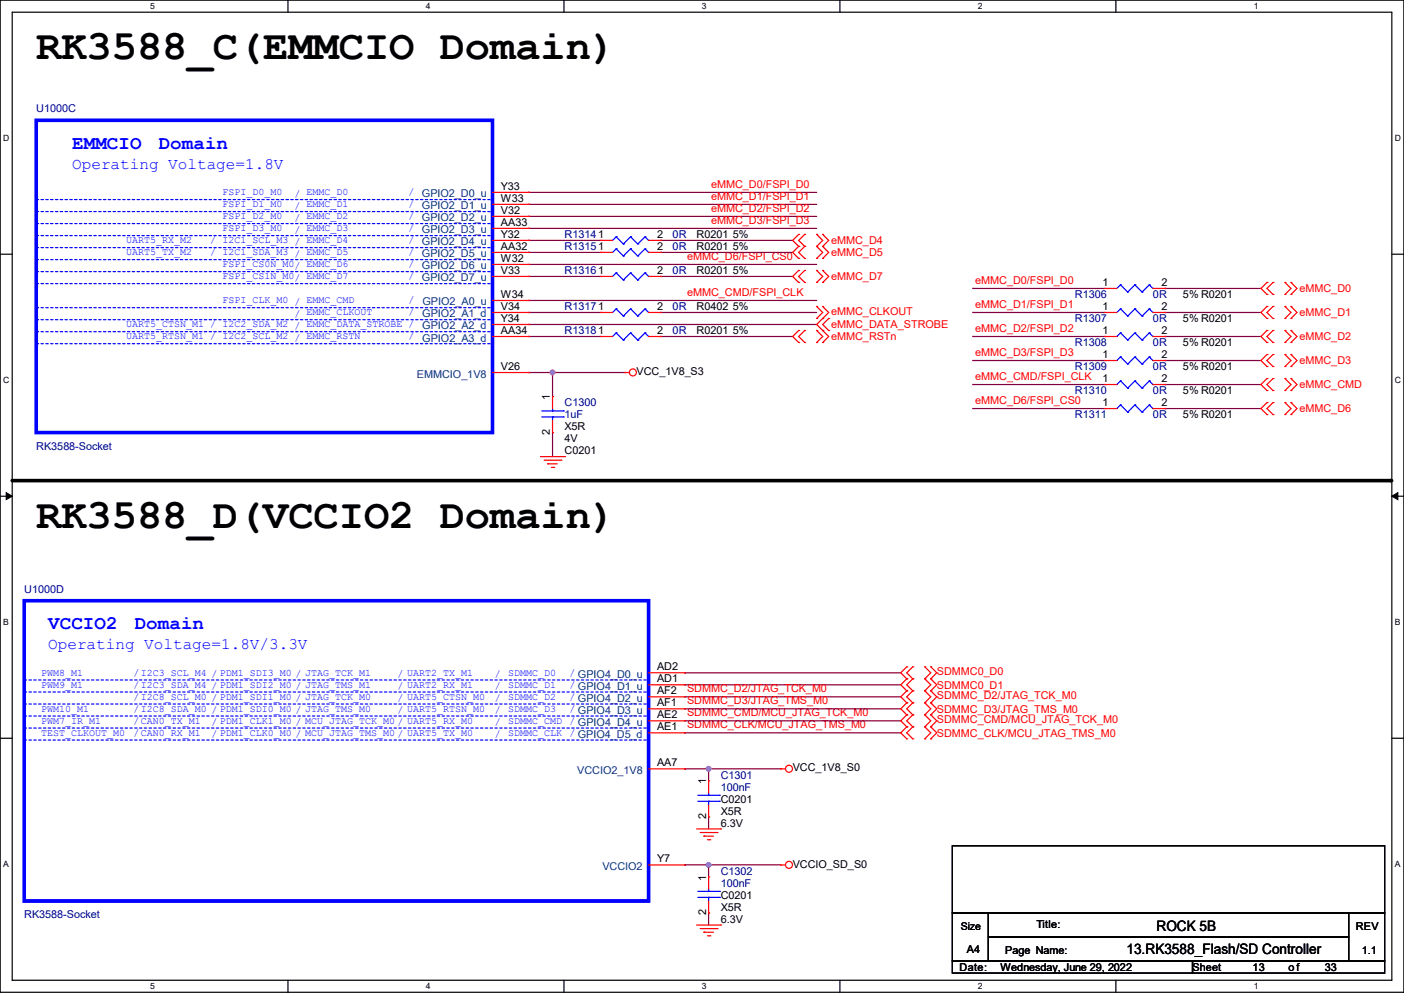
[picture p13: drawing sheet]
<svg xmlns="http://www.w3.org/2000/svg" width="297mm" height="210mm" viewBox="0 0 297 210" stroke-linecap="round" stroke-linejoin="round" font-family="sans-serif">
<defs><g id="words">
<g font-size="8.9">
<text x="7.7" y="12.5">RK3588_C(EMMCIO Domain)</text>
<text x="7.7" y="111.6">RK3588_D(VCCIO2 Domain)</text>
</g>
<g font-size="4.1" fill="#00f">
<text x="15.3" y="31.4">EMMCIO</text>
<text x="33.6" y="31.4">Domain</text>
<text x="10.2" y="133">VCCIO2</text>
<text x="28.5" y="133">Domain</text>
</g>
<g font-size="3.4" fill="#00f">
<text x="15.3" y="35.7">Operating Voltage=1.8V</text>
<text x="10.2" y="137.3">Operating Voltage=1.8V/3.3V</text>
</g>
<g font-size="3">
<text x="244.7" y="196.9">ROCK 5B</text>
<text x="238.3" y="201.7">13.RK3588_Flash/SD Controller</text>
</g>
<g font-size="2.3" fill="#000080">
<text x="7.7" y="23.7">U1000C</text>
<text x="119.4" y="50.4">R13141</text>
<text x="119.4" y="52.9">R13151</text>
<text x="142.3" y="50.4">0R</text>
<text x="142.3" y="52.9">0R</text>
<text x="119.4" y="58">R13161</text>
<text x="142.3" y="58">0R</text>
<text x="119.4" y="65.6">R13171</text>
<text x="142.3" y="65.6">0R</text>
<text x="227.4" y="63.1">R1306</text>
<text x="243.9" y="63.1">0R</text>
<text x="119.4" y="70.7">R13181</text>
<text x="142.3" y="70.7">0R</text>
<text x="227.4" y="68.2">R1307</text>
<text x="243.9" y="68.2">0R</text>
<text x="227.4" y="73.2">R1308</text>
<text x="243.9" y="73.2">0R</text>
<text x="227.4" y="78.3">R1309</text>
<text x="227.4" y="83.4">R1310</text>
<text x="243.9" y="78.3">0R</text>
<text x="243.9" y="83.4">0R</text>
<text x="119.4" y="85.9">C1300</text>
<text x="119.4" y="88.5">1uF</text>
<text x="227.4" y="88.5">R1311</text>
<text x="243.9" y="88.5">0R</text>
<text x="7.7" y="95.1">RK3588-Socket</text>
<text x="5.1" y="125.3">U1000D</text>
<text x="152.5" y="164.7">C1301</text>
<text x="152.5" y="167.2">100nF</text>
<text x="152.5" y="185">C1302</text>
<text x="152.5" y="187.5">100nF</text>
<text x="5.1" y="194.1">RK3588-Socket</text>
</g>
<g font-size="2.3">
<text x="106" y="40.1">Y33</text>
<text x="106" y="45.2">V32</text>
<text x="106" y="42.7">W33</text>
<text x="106" y="47.8">AA33</text>
<text x="106" y="50.3">Y32</text>
<text x="106" y="52.8">AA32</text>
<text x="139" y="50.3">2</text>
<text x="139" y="52.8">2</text>
<text x="147.4" y="50.4">R0201</text>
<text x="147.4" y="52.9">R0201</text>
<text x="155" y="50.4">5%</text>
<text x="155" y="52.9">5%</text>
<text x="106" y="57.9">V33</text>
<text x="106" y="55.4">W32</text>
<text x="139" y="57.9">2</text>
<text x="147.4" y="58">R0201</text>
<text x="155" y="58">5%</text>
<text x="106" y="65.5">V34</text>
<text x="106" y="63">W34</text>
<text x="139" y="65.5">2</text>
<text x="147.4" y="65.6">R0402</text>
<text x="155" y="65.6">5%</text>
<text x="233.2" y="60.5">1</text>
<text x="233.2" y="65.5">1</text>
<text x="245.7" y="60.5">2</text>
<text x="245.7" y="65.5">2</text>
<text x="250.2" y="63.1">5% R0201</text>
<text x="106" y="68.1">Y34</text>
<text x="106" y="70.6">AA34</text>
<text x="139" y="70.6">2</text>
<text x="147.4" y="70.7">R0201</text>
<text x="155" y="70.7">5%</text>
<text x="233.2" y="70.6">1</text>
<text x="245.7" y="70.6">2</text>
<text x="250.2" y="68.2">5% R0201</text>
<text x="233.2" y="75.7">1</text>
<text x="245.7" y="75.7">2</text>
<text x="250.2" y="73.2">5% R0201</text>
<text x="106" y="78.2">V26</text>
<text x="134.7" y="79.3">VCC_1V8_S3</text>
<text x="233.2" y="80.8">1</text>
<text x="245.7" y="80.8">2</text>
<text x="250.2" y="78.3">5% R0201</text>
<text x="250.2" y="83.4">5% R0201</text>
<text x="116.3" y="84.6" transform="rotate(-90 116.3 84.6)">1</text>
<text x="233.2" y="85.9">1</text>
<text x="245.7" y="85.9">2</text>
<text x="250.2" y="88.5">5% R0201</text>
<text x="116.3" y="92" transform="rotate(-90 116.3 92)">2</text>
<text x="119.4" y="91">X5R</text>
<text x="119.4" y="93.6">4V</text>
<text x="119.4" y="96.1">C0201</text>
<text x="139" y="141.7">AD2</text>
<text x="139" y="146.8">AF2</text>
<text x="139" y="149.4">AF1</text>
<text x="139" y="144.3">AD1</text>
<text x="139" y="151.9">AE2</text>
<text x="139" y="154.4">AE1</text>
<text x="139" y="162.1">AA7</text>
<text x="149.4" y="165.9" transform="rotate(-90 149.4 165.9)">1</text>
<text x="167.7" y="163.2">VCC_1V8_S0</text>
<text x="149.4" y="173.3" transform="rotate(-90 149.4 173.3)">2</text>
<text x="152.5" y="169.8">C0201</text>
<text x="152.5" y="172.3">X5R</text>
<text x="152.5" y="174.8">6.3V</text>
<text x="139" y="182.4">Y7</text>
<text x="167.7" y="183.5">VCCIO_SD_S0</text>
<text x="149.4" y="186.2" transform="rotate(-90 149.4 186.2)">1</text>
<text x="152.5" y="190.1">C0201</text>
<text x="149.4" y="193.6" transform="rotate(-90 149.4 193.6)">2</text>
<text x="152.5" y="192.6">X5R</text>
<text x="152.5" y="195.2">6.3V</text>
<text x="219.2" y="196.2">Title:</text>
<text x="286.8" y="196.7">REV</text>
<text x="204.5" y="201.5">A4</text>
<text x="212.6" y="201.8">Page Name:</text>
<text x="288.1" y="201.8">1.1</text>
<text x="203" y="205.3">Date:</text>
<text x="211.6" y="205.3">Wednesday, June 29, 2022</text>
<text x="252.3" y="205.3">Sheet</text>
<text x="265" y="205.3">13</text>
<text x="272.6" y="205.3">of</text>
<text x="280.2" y="205.3">33</text>
</g>
<g font-size="2.3" fill="#f00">
<text x="150.4" y="39.8">eMMC_D0/FSPI_D0</text>
<text x="150.4" y="42.3">eMMC_D1/FSPI_D1</text>
<text x="150.4" y="44.8">eMMC_D2/FSPI_D2</text>
<text x="150.4" y="47.4">eMMC_D3/FSPI_D3</text>
<text x="175.8" y="51.6">eMMC_D4</text>
<text x="145.3" y="55">eMMC_D6/FSPI_CS0</text>
<text x="175.8" y="59.3">eMMC_D7</text>
<text x="175.8" y="54.2">eMMC_D5</text>
<text x="145.3" y="62.6">eMMC_CMD/FSPI_CLK</text>
<text x="206.3" y="60.1">eMMC_D0/FSPI_D0</text>
<text x="206.3" y="65.2">eMMC_D1/FSPI_D1</text>
<text x="274.9" y="61.8">eMMC_D0</text>
<text x="175.8" y="72">eMMC_RSTn</text>
<text x="175.8" y="69.4">eMMC_DATA_STROBE</text>
<text x="175.8" y="66.6">eMMC_CLKOUT</text>
<text x="206.3" y="70.2">eMMC_D2/FSPI_D2</text>
<text x="274.9" y="66.9">eMMC_D1</text>
<text x="274.9" y="72">eMMC_D2</text>
<text x="206.3" y="75.3">eMMC_D3/FSPI_D3</text>
<text x="274.9" y="77">eMMC_D3</text>
<text x="206.3" y="80.4">eMMC_CMD/FSPI_CLK</text>
<text x="274.9" y="82.1">eMMC_CMD</text>
<text x="206.3" y="85.5">eMMC_D6/FSPI_CS0</text>
<text x="274.9" y="87.2">eMMC_D6</text>
<text x="198.2" y="142.8">SDMMC0_D0</text>
<text x="145.3" y="146.4">SDMMC_D2/JTAG_TCK_M0</text>
<text x="145.3" y="149">SDMMC_D3/JTAG_TMS_M0</text>
<text x="198.2" y="145.6">SDMMC0_D1</text>
<text x="198.2" y="147.9">SDMMC_D2/JTAG_TCK_M0</text>
<text x="145.3" y="154.1">SDMMC_CLK/MCU_JTAG_TMS_M0</text>
<text x="145.3" y="151.5">SDMMC_CMD/MCU_JTAG_TCK_M0</text>
<text x="198.2" y="150.7">SDMMC_D3/JTAG_TMS_M0</text>
<text x="198.2" y="153">SDMMC_CMD/MCU_JTAG_TCK_M0</text>
<text x="198.2" y="155.8">SDMMC_CLK/MCU_JTAG_TMS_M0</text>
</g>
<g font-size="2.3" fill="#004080">
<text x="89.4" y="64.6">GPIO2_A0_u</text>
<text x="89.3" y="67.1">GPIO2_A1_d</text>
<text x="89.3" y="69.7">GPIO2_A2_d</text>
<text x="89.3" y="72.2">GPIO2_A3_d</text>
<text x="88.2" y="79.8">EMMCIO_1V8</text>
<text x="122.1" y="163.7">VCCIO2_1V8</text>
<text x="127.4" y="184">VCCIO2</text>
</g>
<text font-size="2.2" x="203.2" y="196.6">Size</text>
<g font-size="2.1" fill="#00f">
<text x="47" y="41.3">FSPI_D0_M0</text>
<text x="62.3" y="41.6">/ EMMC_D0</text>
<text x="86.4" y="41.3">/ GPIO2_D0_u</text>
<text x="47" y="43.9">FSPI_D1_M0</text>
<text x="47" y="46.4">FSPI_D2_M0</text>
<text x="62.3" y="44.1">/ EMMC_D1</text>
<text x="62.3" y="46.7">/ EMMC_D2</text>
<text x="86.4" y="46.4">/ GPIO2_D2_u</text>
<text x="86.4" y="43.9">/ GPIO2_D1_u</text>
<text x="26.7" y="51.5">UART5_RX_M2</text>
<text x="44.5" y="51.5">/ I2C1_SCL_M3 / EMMC_D4</text>
<text x="47" y="48.9">FSPI_D3_M0</text>
<text x="62.3" y="49.2">/ EMMC_D3</text>
<text x="86.4" y="51.5">/ GPIO2_D4_u</text>
<text x="86.4" y="48.9">/ GPIO2_D3_u</text>
<text x="26.7" y="54">UART5_TX_M2</text>
<text x="44.5" y="54">/ I2C1_SDA_M3 / EMMC_D5</text>
<text x="47" y="59.1">FSPI_CS1N_M0/ EMMC_D7</text>
<text x="47" y="56.6">FSPI_CS0N_M0/ EMMC_D6</text>
<text x="86.4" y="59.1">/ GPIO2_D7_u</text>
<text x="86.4" y="56.6">/ GPIO2_D6_u</text>
<text x="86.4" y="54">/ GPIO2_D5_u</text>
<text x="47" y="64.2">FSPI_CLK_M0 / EMMC_CMD</text>
<text x="86.4" y="64.2">/</text>
<text x="26.7" y="69.3">UART5_CTSN_M1 / I2C2_SDA_M2 / EMMC_DATA_STROBE /</text>
<text x="26.7" y="71.8">UART5_RTSN_M1 / I2C2_SCL_M2 / EMMC_RSTN</text>
<text x="62.3" y="67">/ EMMC_CLKOUT</text>
<text x="86.4" y="71.8">/</text>
<text x="86.4" y="66.7">/</text>
<text x="8.7" y="142.9">PWM8_M1</text>
<text x="28.2" y="142.9">/I2C3_SCL_M4 / PDM1_SDI3_M0 / JTAG_TCK_M1</text>
<text x="84.1" y="143.2">/ UART2_TX_M1</text>
<text x="104.7" y="143.2">/</text>
<text x="107.5" y="142.9">SDMMC_D0</text>
<text x="120.4" y="142.9">/ GPIO4_D0_u</text>
<text x="8.7" y="145.5">PWM9_M1</text>
<text x="28.2" y="145.5">/I2C3_SDA_M4 / PDM1_SDI2_M0 / JTAG_TMS_M1</text>
<text x="28.2" y="148">/I2C8_SCL_M0 / PDM1_SDI1_M0 / JTAG_TCK_M0</text>
<text x="84.1" y="145.7">/ UART2_RX_M1</text>
<text x="84.1" y="148.3">/ UART5_CTSN_M0</text>
<text x="104.7" y="145.7">/</text>
<text x="104.7" y="148.3">/</text>
<text x="107.5" y="145.5">SDMMC_D1</text>
<text x="107.5" y="148">SDMMC_D2</text>
<text x="120.4" y="148">/ GPIO4_D2_u</text>
<text x="120.4" y="145.5">/ GPIO4_D1_u</text>
<text x="8.7" y="155.6">TEST_CLKOUT_M0</text>
<text x="8.7" y="153.1">PWM7_IR_M1</text>
<text x="8.7" y="150.5">PWM10_M1</text>
<text x="28.2" y="150.5">/I2C8_SDA_M0 / PDM1_SDI0_M0 / JTAG_TMS_M0</text>
<text x="28.2" y="155.6">/CAN0_RX_M1</text>
<text x="28.2" y="153.1">/CAN0_TX_M1</text>
<text x="44.7" y="153.3">/ PDM1_CLK1_M0 / MCU_JTAG_TCK_M0 / UART5_RX_M0</text>
<text x="44.7" y="155.9">/ PDM1_CLK0_M0 / MCU_JTAG_TMS_M0 / UART5_TX_M0</text>
<text x="84.1" y="150.8">/ UART5_RTSN_M0</text>
<text x="104.7" y="153.3">/</text>
<text x="104.7" y="150.8">/</text>
<text x="104.7" y="155.9">/</text>
<text x="107.5" y="150.5">SDMMC_D3</text>
<text x="107.5" y="155.6">SDMMC_CLK</text>
<text x="107.5" y="153.1">SDMMC_CMD</text>
<text x="120.4" y="150.5">/ GPIO4_D3_u</text>
<text x="120.4" y="155.6">/ GPIO4_D5_d</text>
<text x="120.4" y="153.1">/ GPIO4_D4_u</text>
</g>
<g font-size="1.8">
<text x="31.8" y="1.9">5</text>
<text x="90.1" y="1.9">4</text>
<text x="148.5" y="1.9">3</text>
<text x="206.8" y="1.9">2</text>
<text x="265.2" y="1.9">1</text>
<text x=".7" y="29.8">D</text>
<text x="295.1" y="29.8">D</text>
<text x=".7" y="80.9">C</text>
<text x="295.1" y="80.9">C</text>
<text x=".7" y="132.1">B</text>
<text x="295.1" y="132.1">B</text>
<text x=".7" y="183.3">A</text>
<text x="295.1" y="183.3">A</text>
<text x="31.8" y="209.2">5</text>
<text x="90.1" y="209.2">4</text>
<text x="148.5" y="209.2">3</text>
<text x="206.8" y="209.2">2</text>
<text x="265.2" y="209.2">1</text>
</g>
</g></defs>
<path d="M0 0h297v209.8h-297zM2.6 2.6h291.8v204.7h-291.8z" fill="none" stroke="#000" stroke-width=".25"/>
<g fill="#fff">
<path d="M31.7 .3h1v2h-1z"/>
<path d="M31.7 207.6h1v2h-1z"/>
</g>
<path d="M60.9 0v2.6M60.9 207.3v2.5" fill="none" stroke="#000" stroke-width=".25"/>
<g fill="#fff">
<path d="M90.1 .3h1v2h-1z"/>
<path d="M90.1 207.6h1v2h-1z"/>
</g>
<path d="M119.3 0v2.6M119.3 207.3v2.5" fill="none" stroke="#000" stroke-width=".25"/>
<g fill="#fff">
<path d="M148.5 .3h.9v2h-.9z"/>
<path d="M148.5 207.6h.9v2h-.9z"/>
</g>
<path d="M177.7 0v2.6M177.7 207.3v2.5" fill="none" stroke="#000" stroke-width=".25"/>
<g fill="#fff">
<path d="M206.8 .3h1v2h-1z"/>
<path d="M206.8 207.6h1v2h-1z"/>
</g>
<path d="M236.1 0v2.6M236.1 207.3v2.5" fill="none" stroke="#000" stroke-width=".25"/>
<g fill="#fff">
<path d="M265.2 .3h1v2h-1z"/>
<path d="M265.2 207.6h1v2h-1z"/>
<path d="M.7 28.2h1.2v1.9h-1.2z"/>
<path d="M295.1 28.2h1.2v1.9h-1.2z"/>
<path d="M.7 79.3h1.2v2h-1.2z"/>
<path d="M295.1 79.3h1.2v2h-1.2z"/>
</g>
<path d="M0 53.8h2.6M294.4 53.8h2.6" fill="none" stroke="#000" stroke-width=".25"/>
<g fill="#fff">
<path d="M.7 130.5h1.2v2h-1.2z"/>
<path d="M295.1 130.5h1.1v2h-1.1z"/>
</g>
<path d="M0 104.9h2.6M294.4 104.9h2.6" fill="none" stroke="#000" stroke-width=".25"/>
<path d="M1.3 104.2l1.3 .7-1.3 .8zM294.4 104.9l1.3-.7v1.5z" fill="#000" stroke="#000" stroke-width=".21"/>
<g fill="#fff">
<path d="M.7 181.7h1.2v2h-1.2z"/>
<path d="M295.1 181.7h1.1v2h-1.1z"/>
</g>
<path d="M0 156.1h2.6M294.4 156.1h2.6M201.5 178.9h91.4v14.2h-91.4zM201.5 193.1h7.6v10.1h-7.6zM209.1 193.1h76.2v5.1h-76.2zM209.1 198.2h76.2v5h-76.2zM285.3 193.1h7.6v10.1h-7.6zM201.5 203.2h50.8v2.6h-50.8zM252.3 203.2h40.6v2.6h-40.6z" fill="none" stroke="#000" stroke-width=".25"/>
<path d="M2.6 101.6h291.6" fill="none" stroke="#000" stroke-width=".76"/>
<circle cx="294.2" cy="101.6" r=".38" fill="#000"/>
<g fill="none" stroke="#800040" stroke-width=".25">
<path d="M111.8 40.7h.1M111.8 43.2h.1M111.8 45.8h.1M111.8 48.3h.1M111.8 55.9h.1M111.8 50.8h.1M111.8 53.4h.1M111.8 58.5h.1M111.8 40.7h61M111.8 43.2h61M111.8 45.8h61M111.8 48.3h61"/>
<path d="M111.8 55.9h61M111.8 50.8h15.2M111.8 53.4h15.2M111.8 58.5h15.2M139.7 50.8h.1M139.7 53.4h.1M139.7 58.5h.1M139.7 50.8h28M139.7 53.4h28M139.7 58.5h28M111.8 63.5h.1M111.8 68.6h.1"/>
<path d="M111.8 66.1h.1M111.8 78.8h.1M111.8 71.2h.1M111.8 63.5h61M111.8 68.6h61M111.8 66.1h15.2M111.8 78.8h20.3M111.8 71.2h15.2M116.9 78.8h.1M116.9 78.8v5.1M132.1 78.8h.1M139.7 66.1h.1"/>
<path d="M139.7 71.2h.1M139.7 66.1h33.1M139.7 71.2h28M205.8 61h.1M205.8 66.1h.1M205.8 71.2h.1M205.8 76.2h.1M205.8 66.1h27.9M205.8 61h27.9M205.8 71.2h27.9M205.8 76.2h27.9M246.4 61h.1"/>
<path d="M246.4 66.1h.1M246.4 71.2h.1M246.4 76.2h.1M246.4 66.1h20.3M246.4 61h20.3M246.4 71.2h20.3M246.4 76.2h20.3M116.9 91.5h.1M116.9 91.5v5.1M205.8 81.3h.1M205.8 86.4h.1M205.8 81.3h27.9"/>
<path d="M205.8 86.4h27.9M246.4 81.3h.1M246.4 86.4h.1M246.4 81.3h20.3M246.4 86.4h20.3M144.8 155h.1M144.8 152.4h.1M144.8 142.3h.1M144.8 144.8h.1M144.8 147.4h.1M144.8 149.9h.1M144.8 155h45.7"/>
<path d="M144.8 152.4h45.7M144.8 142.3h45.7M144.8 144.8h45.7M144.8 147.4h45.7M144.8 149.9h45.7M144.8 162.6h.1M144.8 162.6h20.3M149.9 172.8h.1M149.9 162.6h.1M149.9 162.6v2.5M149.9 172.8v2.5M144.8 182.9h.1"/>
<path d="M144.8 182.9h20.3M149.9 182.9h.1M149.9 193.1h.1M149.9 182.9v2.6M149.9 193.1v2.5"/>
</g>
<g fill="#f0f" stroke="#f0f" stroke-width=".25">
<circle cx="149.9" cy="182.9" r=".49"/>
<circle cx="116.9" cy="78.8" r=".49"/>
<circle cx="149.9" cy="162.6" r=".49"/>
</g>
<g fill="none" stroke="#f00" stroke-width=".25">
<path d="M104.2 45.8h7.6M104.2 58.5h7.6M104.2 55.9h7.6M104.2 43.2h7.6M104.2 50.8h7.6M104.2 40.7h7.6M104.2 53.4h7.6M104.2 48.3h7.6M111.8 45.8h.1M111.8 58.5h.1M111.8 55.9h.1M111.8 43.2h.1"/>
<path d="M111.8 50.8h.1M111.8 40.7h.1M111.8 53.4h.1M111.8 48.3h.1M127 50.8h.1M127 53.4h.1M127 58.5h.1M127 58.5h2.6M127 50.8h2.6M127 53.4h2.6M137.2 58.5h2.5M137.2 50.8h2.5"/>
<path d="M137.2 53.4h2.5M139.7 50.8h.1M139.7 53.4h.1M139.7 58.5h.1M169 57.2h.1M169 59.7h.1M169 49.6h.1M169 52.1h.1M169 54.7h.1M169 57.2l-1.3 1.3 1.3 1.2M169 49.6l-1.3 1.2 1.3 1.3M169 52.1l-1.3 1.3 1.3 1.3"/>
<path d="M170.2 59.7h.1M170.2 57.2h.1M170.2 52.1h.1M170.2 49.6h.1M170.2 54.7h.1M170.2 57.2l-1.2 1.3 1.2 1.2M170.2 52.1l-1.2 1.3 1.2 1.3M170.2 49.6l-1.2 1.2 1.2 1.3M172.8 59.7h.1M172.8 57.2h.1M172.8 52.1h.1M172.8 49.6h.1"/>
<path d="M172.8 54.7h.1M172.8 52.1l1.2 1.3-1.2 1.3M172.8 57.2l1.2 1.3-1.2 1.2M172.8 49.6l1.2 1.2-1.2 1.3M174 59.7h.1M174 57.2h.1M174 52.1h.1M174 49.6h.1M174 54.7h.1M174 49.6l1.3 1.2-1.3 1.3M174 57.2l1.3 1.3-1.3 1.2M174 52.1l1.3 1.3-1.3 1.3"/>
<path d="M268 59.7h.1M268 59.7l-1.3 1.3 1.3 1.3M269.3 59.7h.1M269.3 59.7l-1.3 1.3 1.3 1.3M271.8 59.7h.1M271.8 59.7l1.3 1.3-1.3 1.3M273.1 59.7h.1M273.1 59.7l1.3 1.3-1.3 1.3M104.2 78.8h7.6M104.2 66.1h7.6M104.2 63.5h7.6M104.2 68.6h7.6"/>
<path d="M104.2 71.2h7.6M111.8 78.8h.1M111.8 66.1h.1M111.8 63.5h.1M111.8 68.6h.1M111.8 71.2h.1M127 71.2h.1M127 66.1h.1M127 66.1h2.6M127 71.2h2.6M132.1 78.8h.1M132.1 78.8h1"/>
<path d="M137.2 66.1h2.5M137.2 71.2h2.5M139.7 71.2h.1M139.7 66.1h.1M169 69.9h.1M169 72.4h.1M169 69.9l-1.3 1.3 1.3 1.2M170.2 72.4h.1M170.2 69.9h.1M170.2 69.9l-1.2 1.3 1.2 1.2M172.8 72.4h.1M172.8 69.9h.1"/>
<path d="M172.8 67.4h.1M172.8 64.8h.1M172.8 64.8l1.2 1.3-1.2 1.3M172.8 69.9l1.2 1.3-1.2 1.2M174 72.4h.1M174 69.9h.1M174 67.4h.1M174 64.8h.1M174 64.8l1.3 1.3-2.5 2.5 2.5 2.6-1.3 1.2M175.3 69.9h.1M175.3 67.4h.1M175.3 67.4l-1.3 1.2 1.3 1.3"/>
<path d="M233.7 61h.1M233.7 66.1h.1M233.7 76.2h.1M233.7 71.2h.1M233.7 66.1h2.6M233.7 71.2h2.6M233.7 61h2.6M233.7 76.2h2.6M243.9 66.1h2.5M243.9 71.2h2.5M243.9 61h2.5M243.9 76.2h2.5"/>
<path d="M246.4 61h.1M246.4 66.1h.1M246.4 76.2h.1M246.4 71.2h.1M268 62.3h.1M268 64.8h.1M268 67.4h.1M268 69.9h.1M268 72.4h.1M268 75h.1M268 77.5h.1M268 64.8l-1.3 1.3 1.3 1.3"/>
<path d="M268 69.9l-1.3 1.3 1.3 1.2M268 75l-1.3 1.2 1.3 1.3M269.3 62.3h.1M269.3 67.4h.1M269.3 64.8h.1M269.3 72.4h.1M269.3 69.9h.1M269.3 77.5h.1M269.3 75h.1M269.3 64.8l-1.3 1.3 1.3 1.3M269.3 69.9l-1.3 1.3 1.3 1.2M269.3 75l-1.3 1.2 1.3 1.3"/>
<path d="M271.8 62.3h.1M271.8 67.4h.1M271.8 64.8h.1M271.8 72.4h.1M271.8 69.9h.1M271.8 77.5h.1M271.8 75h.1M271.8 64.8l1.3 1.3-1.3 1.3M271.8 69.9l1.3 1.3-1.3 1.2M271.8 75l1.3 1.2-1.3 1.3M273.1 62.3h.1M273.1 67.4h.1"/>
<path d="M273.1 64.8h.1M273.1 72.4h.1M273.1 69.9h.1M273.1 77.5h.1M273.1 75h.1M273.1 64.8l1.3 1.3-1.3 1.3M273.1 69.9l1.3 1.3-1.3 1.2M273.1 75l1.3 1.2-1.3 1.3M114.3 96.6h5.1M115.1 97.3h3.6M115.9 98.1h.1M115.9 98.1h2"/>
<path d="M116.6 98.8h.5M116.9 83.9h.1M116.9 91.5h.1M116.9 83.9v2.5M116.9 88.9v2.6M117.1 98.8h.1M118.7 97.3h.1M119.4 96.6h.1M233.7 86.4h.1M233.7 81.3h.1M233.7 86.4h2.6M233.7 81.3h2.6"/>
<path d="M243.9 86.4h2.5M243.9 81.3h2.5M246.4 86.4h.1M246.4 81.3h.1M268 80.1h.1M268 82.6h.1M268 85.1h.1M268 87.7h.1M268 80.1l-1.3 1.2 1.3 1.3M268 85.1l-1.3 1.3 1.3 1.3M269.3 82.6h.1M269.3 80.1h.1"/>
<path d="M269.3 87.7h.1M269.3 85.1h.1M269.3 80.1l-1.3 1.2 1.3 1.3M269.3 85.1l-1.3 1.3 1.3 1.3M271.8 82.6h.1M271.8 80.1h.1M271.8 87.7h.1M271.8 85.1h.1M271.8 80.1l1.3 1.2-1.3 1.3M271.8 85.1l1.3 1.3-1.3 1.3M273.1 82.6h.1M273.1 80.1h.1"/>
<path d="M273.1 87.7h.1M273.1 85.1h.1M273.1 80.1l1.3 1.2-1.3 1.3M273.1 85.1l1.3 1.3-1.3 1.3M137.2 147.4h7.6M137.2 149.9h7.6M137.2 152.4h7.6M137.2 155h7.6M137.2 142.3h7.6M137.2 144.8h7.6M144.8 147.4h.1M144.8 149.9h.1"/>
<path d="M144.8 152.4h.1M144.8 155h.1M144.8 142.3h.1M144.8 144.8h.1M191.8 141h.1M191.8 143.6h.1M191.8 146.1h.1M191.8 148.6h.1M191.8 151.2h.1M191.8 153.7h.1M191.8 156.3h.1M191.8 153.7l-1.3 1.3 1.3 1.3"/>
<path d="M191.8 151.2l-1.3 1.2 1.3 1.3M191.8 141l-1.3 1.3 1.3 1.3M191.8 148.6l-1.3 1.3 1.3 1.3M191.8 143.6l-1.3 1.2 1.3 1.3M191.8 146.1l-1.3 1.3 1.3 1.2M193.1 143.6h.1M193.1 141h.1M193.1 146.1h.1M193.1 148.6h.1M193.1 151.2h.1M193.1 153.7h.1M193.1 156.3h.1"/>
<path d="M193.1 151.2l-1.3 1.2 1.3 1.3M193.1 141l-1.3 1.3 1.3 1.3M193.1 146.1l-1.3 1.3 1.3 1.2M193.1 143.6l-1.3 1.2 1.3 1.3M193.1 148.6l-1.3 1.3 1.3 1.3M193.1 153.7l-1.3 1.3 1.3 1.3M195.6 143.6h.1M195.6 141h.1M195.6 146.1h.1M195.6 148.6h.1M195.6 151.2h.1M195.6 153.7h.1"/>
<path d="M195.6 156.3h.1M195.6 146.1l1.3 1.3-1.3 1.2M195.6 151.2l1.3 1.2-1.3 1.3M195.6 141l1.3 1.3-1.3 1.3M195.6 148.6l1.3 1.3-1.3 1.3M195.6 143.6l1.3 1.2-1.3 1.3M195.6 153.7l1.3 1.3-1.3 1.3M196.9 143.6h.1M196.9 141h.1M196.9 146.1h.1M196.9 148.6h.1M196.9 151.2h.1"/>
<path d="M196.9 153.7h.1M196.9 156.3h.1M196.9 146.1l1.3 1.3-1.3 1.2M196.9 143.6l1.3 1.2-1.3 1.3M196.9 151.2l1.3 1.2-1.3 1.3M196.9 148.6l1.3 1.3-1.3 1.3M196.9 153.7l1.3 1.3-1.3 1.3M196.9 141l1.3 1.3-1.3 1.3M137.2 162.6h7.6M144.8 162.6h.1M147.4 175.3h5M148.1 176.1h3.6"/>
<path d="M148.9 176.8h.1M148.9 176.8h2M149.6 177.6h.6M149.9 165.1h.1M149.9 172.8h.1M149.9 165.1v2.6M149.9 170.2v2.6M150.2 177.6h.1M151.7 176.1h.1M152.4 175.3h.1M165.1 162.6h.1M165.1 162.6h1.1"/>
<path d="M137.2 182.9h7.6M144.8 182.9h.1M147.4 195.6h5M148.1 196.4h3.6M148.9 197.1h.1M148.9 197.1h2M149.6 197.9h.6M149.9 185.5h.1M149.9 193.1h.1M149.9 185.5v2.5M149.9 190.5v2.6M150.2 197.9h.1"/>
<path d="M151.7 196.4h.1M152.4 195.6h.1M165.1 182.9h.1M165.1 182.9h1.1"/>
<circle cx="133.9" cy="78.8" r=".74"/>
<circle cx="166.9" cy="162.6" r=".74"/>
<circle cx="166.9" cy="182.9" r=".74"/>
</g>
<path d="M7.7 25.4h96.5v66.1h-96.5zM5.1 127h132.1v63.5h-132.1z" fill="none" stroke="#00f" stroke-width=".76"/>
<g fill="none" stroke="#00f" stroke-width=".25" stroke-dasharray=".5 .5">
<path d="M7.7 60h96.5M7.7 47.3h96.5M7.7 44.7h96.5M7.7 57.4h96.5M7.7 54.9h96.5M7.7 52.4h96.5M7.7 42.2h96.5M7.7 49.8h96.5M104.2 60h.1M104.2 47.3h.1M104.2 44.7h.1M104.2 57.4h.1"/>
<path d="M104.2 54.9h.1M104.2 52.4h.1M104.2 42.2h.1M104.2 49.8h.1M7.7 65.1h96.5M7.7 72.7h96.5M7.7 67.6h96.5M7.7 70.1h96.5M104.2 65.1h.1M104.2 72.7h.1M104.2 67.6h.1M104.2 70.1h.1"/>
<path d="M5.1 151.4h131.8M5.1 154h131.8M5.1 148.9h131.8M5.1 146.3h131.8M5.1 156.5h131.8M5.1 143.8h131.8M136.9 151.4h.1M136.9 154h.1M136.9 148.9h.1M136.9 146.3h.1M136.9 156.5h.1M136.9 143.8h.1"/>
</g>
<g fill="none" stroke="#00f" stroke-width=".25">
<path d="M130.3 50.1h.1M130.3 52.6h.1M130.3 57.7h.1M130.3 50.1l-.7 .7M130.3 50.1l1.6 1.5M130.3 52.6l-.7 .8M130.3 52.6l1.6 1.5M130.3 57.7l-.7 .8M130.3 57.7l1.6 1.5M131.9 51.6h.1M131.9 54.1h.1M131.9 59.2h.1"/>
<path d="M133.4 50.1h.1M133.4 52.6h.1M133.4 57.7h.1M133.4 50.1l-1.5 1.5M133.4 50.1l1.5 1.5M133.4 52.6l-1.5 1.5M133.4 52.6l1.5 1.5M133.4 57.7l-1.5 1.5M133.4 57.7l1.5 1.5M134.9 51.6h.1M134.9 54.1h.1M134.9 59.2h.1"/>
<path d="M136.4 50.1h.1M136.4 52.6h.1M136.4 57.7h.1M136.4 50.1l-1.5 1.5M136.4 50.1l.8 .7M136.4 52.6l-1.5 1.5M136.4 52.6l.8 .8M136.4 57.7l-1.5 1.5M136.4 57.7l.8 .8M137.2 50.8h.1M137.2 53.4h.1M137.2 58.5h.1"/>
<path d="M130.3 70.4h.1M130.3 65.3h.1M130.3 70.4l-.7 .8M130.3 70.4l1.6 1.5M130.3 65.3l-.7 .8M130.3 65.3l1.6 1.5M131.9 71.9h.1M131.9 66.8h.1M133.4 70.4h.1M133.4 65.3h.1M133.4 70.4l-1.5 1.5M133.4 70.4l1.5 1.5"/>
<path d="M133.4 65.3l-1.5 1.5M133.4 65.3l1.5 1.5M134.9 71.9h.1M134.9 66.8h.1M136.4 70.4h.1M136.4 65.3h.1M136.4 70.4l-1.5 1.5M136.4 70.4l.8 .8M136.4 65.3l-1.5 1.5M136.4 65.3l.8 .8M137.2 71.2h.1M137.2 66.1h.1"/>
<path d="M237 60.2h.1M237 65.3h.1M237 75.5h.1M237 70.4h.1M237 60.2l-.7 .8M237 60.2l1.5 1.6M237 65.3l-.7 .8M237 65.3l1.5 1.5M237 75.5l-.7 .7M237 75.5l1.5 1.5M237 70.4l-.7 .8M237 70.4l1.5 1.5"/>
<path d="M238.5 61.8h.1M238.5 66.8h.1M238.5 77h.1M238.5 71.9h.1M240.1 60.2h.1M240.1 65.3h.1M240.1 75.5h.1M240.1 70.4h.1M240.1 60.2l-1.6 1.6M240.1 60.2l1.5 1.6M240.1 65.3l-1.6 1.5M240.1 65.3l1.5 1.5"/>
<path d="M240.1 75.5l-1.6 1.5M240.1 75.5l1.5 1.5M240.1 70.4l-1.6 1.5M240.1 70.4l1.5 1.5M241.6 61.8h.1M241.6 66.8h.1M241.6 77h.1M241.6 71.9h.1M243.1 60.2h.1M243.1 65.3h.1M243.1 75.5h.1M243.1 70.4h.1"/>
<path d="M243.1 60.2l-1.5 1.6M243.1 60.2l.8 .8M243.1 65.3l-1.5 1.5M243.1 65.3l.8 .8M243.1 75.5l-1.5 1.5M243.1 75.5l.8 .7M243.1 70.4l-1.5 1.5M243.1 70.4l.8 .8M243.9 61h.1M243.9 66.1h.1M243.9 76.2h.1M243.9 71.2h.1"/>
<path d="M114.6 88.2h4.6M114.6 86.9h4.6M116.9 86.9h.1M116.9 88.2h.1M116.9 86.4v.5M116.9 88.2v.7M119.2 88.2h.1M119.2 86.9h.1M237 85.6h.1M237 80.6h.1M237 85.6l-.7 .8M237 85.6l1.5 1.6"/>
<path d="M237 80.6l-.7 .7M237 80.6l1.5 1.5M238.5 87.2h.1M238.5 82.1h.1M240.1 85.6h.1M240.1 80.6h.1M240.1 85.6l-1.6 1.6M240.1 85.6l1.5 1.6M240.1 80.6l-1.6 1.5M240.1 80.6l1.5 1.5M241.6 87.2h.1M241.6 82.1h.1"/>
<path d="M243.1 85.6h.1M243.1 80.6h.1M243.1 85.6l-1.5 1.6M243.1 85.6l.8 .8M243.1 80.6l-1.5 1.5M243.1 80.6l.8 .7M243.9 86.4h.1M243.9 81.3h.1M147.6 169.5h4.6M147.6 168.2h4.6M149.9 168.2h.1M149.9 169.5h.1"/>
<path d="M149.9 167.7v.5M149.9 169.5v.7M152.2 169.5h.1M152.2 168.2h.1M147.6 189.8h4.6M147.6 188.5h4.6M149.9 188.5h.1M149.9 189.8h.1M149.9 188v.5M149.9 189.8v.7M152.2 189.8h.1M152.2 188.5h.1"/>
</g>
<use href="#words"/>
</svg>
